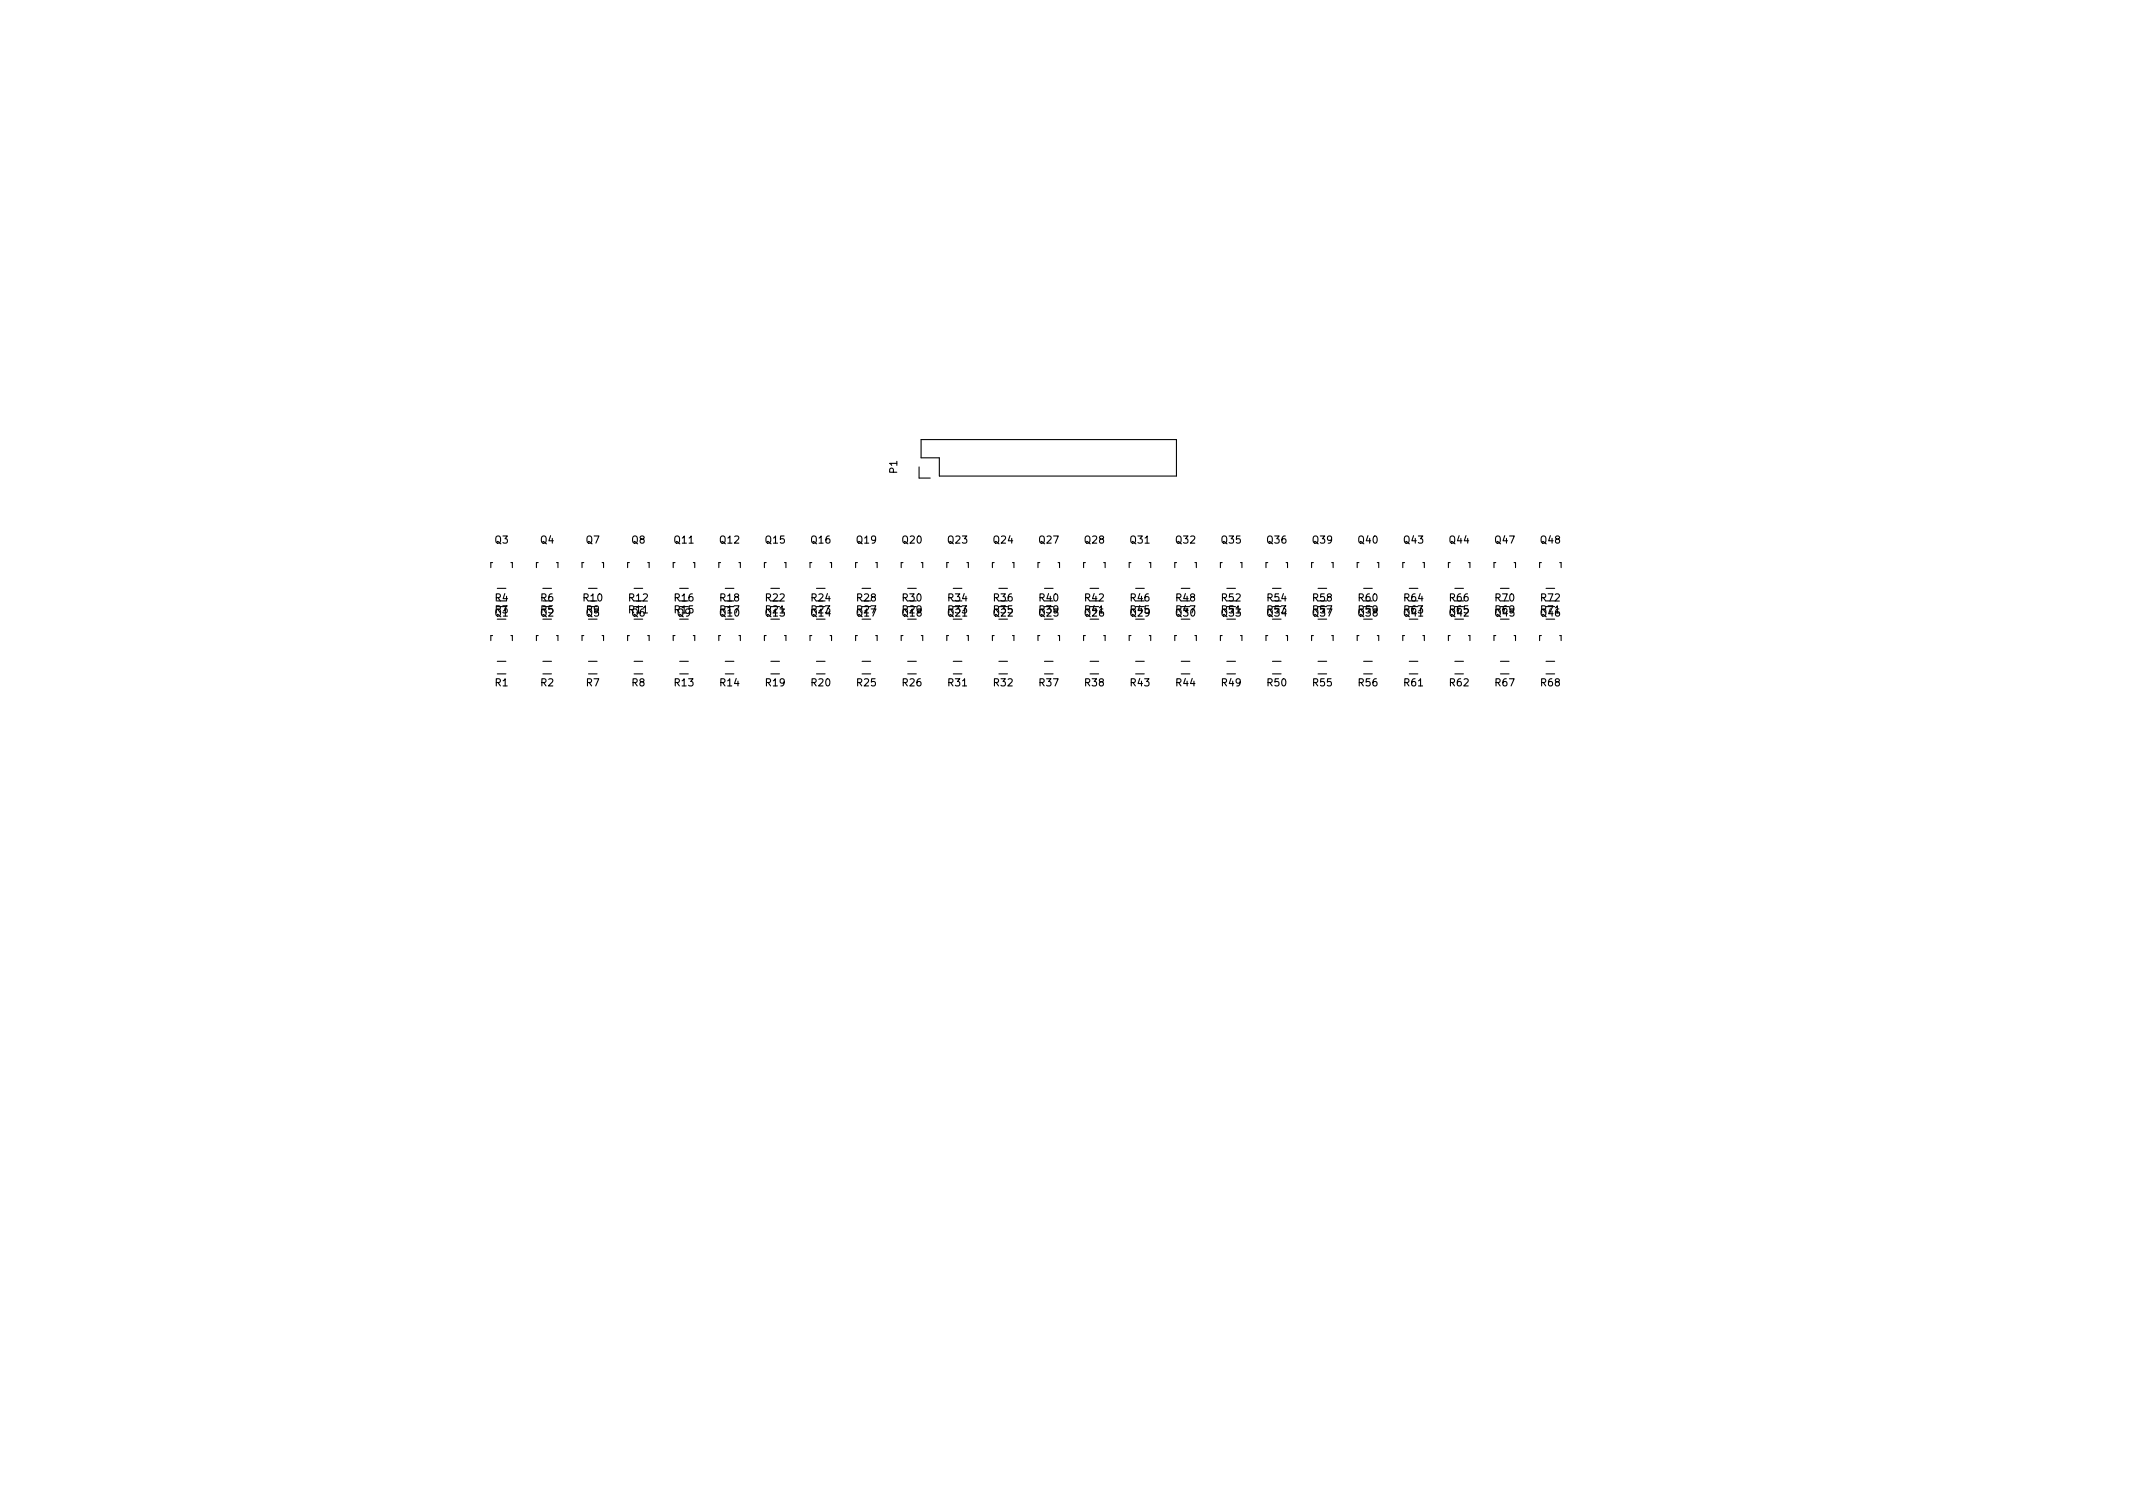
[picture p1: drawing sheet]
<svg xmlns="http://www.w3.org/2000/svg" width="297mm" height="210mm" viewBox="0 0 297 210" stroke-linecap="round" stroke-linejoin="round" font-family="sans-serif">
<defs><g id="words">
<g font-size="1.4">
<text x="124.9" y="65.9" transform="rotate(-90 124.9 65.9)">P1</text>
<text x="68.9" y="75.7">Q3</text>
<text x="75.3" y="75.7">Q4</text>
<text x="81.6" y="75.7">Q7</text>
<text x="88" y="75.7">Q8</text>
<text x="93.9" y="75.7">Q11</text>
<text x="100.3" y="75.7">Q12</text>
<text x="106.6" y="75.7">Q15</text>
<text x="113" y="75.7">Q16</text>
<text x="119.3" y="75.7">Q19</text>
<text x="125.7" y="75.7">Q20</text>
<text x="132" y="75.7">Q23</text>
<text x="138.4" y="75.7">Q24</text>
<text x="144.7" y="75.7">Q27</text>
<text x="151.1" y="75.7">Q28</text>
<text x="157.4" y="75.7">Q31</text>
<text x="163.8" y="75.7">Q32</text>
<text x="170.1" y="75.7">Q35</text>
<text x="176.5" y="75.7">Q36</text>
<text x="182.8" y="75.7">Q39</text>
<text x="189.2" y="75.7">Q40</text>
<text x="195.5" y="75.7">Q43</text>
<text x="201.9" y="75.7">Q44</text>
<text x="208.2" y="75.7">Q47</text>
<text x="214.6" y="75.7">Q48</text>
<text x="69" y="83.7">R4</text>
<text x="75.3" y="83.7">R6</text>
<text x="81.3" y="83.7">R10</text>
<text x="87.6" y="83.7">R12</text>
<text x="94" y="83.7">R16</text>
<text x="100.3" y="83.7">R18</text>
<text x="106.7" y="83.7">R22</text>
<text x="113" y="83.7">R24</text>
<text x="119.4" y="83.7">R28</text>
<text x="125.7" y="83.7">R30</text>
<text x="132.1" y="83.7">R34</text>
<text x="138.4" y="83.7">R36</text>
<text x="144.8" y="83.7">R40</text>
<text x="151.1" y="83.7">R42</text>
<text x="157.5" y="83.7">R46</text>
<text x="163.8" y="83.7">R48</text>
<text x="170.2" y="83.7">R52</text>
<text x="176.5" y="83.7">R54</text>
<text x="182.9" y="83.7">R58</text>
<text x="189.2" y="83.7">R60</text>
<text x="195.6" y="83.7">R64</text>
<text x="201.9" y="83.7">R66</text>
<text x="208.3" y="83.7">R70</text>
<text x="214.6" y="83.7">R72</text>
<text x="69" y="85.4">R3</text>
<text x="75.3" y="85.4">R5</text>
<text x="81.7" y="85.4">R9</text>
<text x="88" y="85.8">Q6</text>
<text x="94.3" y="85.8">Q9</text>
<text x="100.3" y="85.8">Q10</text>
<text x="100.3" y="85.4">R17</text>
<text x="106.6" y="85.8">Q13</text>
<text x="106.7" y="85.4">R21</text>
<text x="113" y="85.4">R23</text>
<text x="119.3" y="85.8">Q17</text>
<text x="119.4" y="85.4">R27</text>
<text x="125.7" y="85.4">R29</text>
<text x="132.1" y="85.4">R33</text>
<text x="138.4" y="85.4">R35</text>
<text x="144.8" y="85.4">R39</text>
<text x="151.1" y="85.8">Q26</text>
<text x="151.1" y="85.4">R41</text>
<text x="157.5" y="85.4">R45</text>
<text x="163.8" y="85.8">Q30</text>
<text x="163.8" y="85.4">R47</text>
<text x="170.2" y="85.4">R51</text>
<text x="176.5" y="85.4">R53</text>
<text x="182.9" y="85.4">R57</text>
<text x="189.2" y="85.4">R59</text>
<text x="195.6" y="85.4">R63</text>
<text x="201.9" y="85.4">R65</text>
<text x="208.3" y="85.4">R69</text>
<text x="214.6" y="85.8">Q46</text>
<text x="214.6" y="85.4">R71</text>
<text x="69" y="95.6">R1</text>
<text x="75.3" y="95.6">R2</text>
<text x="81.7" y="95.6">R7</text>
<text x="88" y="95.6">R8</text>
<text x="94" y="95.6">R13</text>
<text x="100.3" y="95.6">R14</text>
<text x="106.7" y="95.6">R19</text>
<text x="113" y="95.6">R20</text>
<text x="119.4" y="95.6">R25</text>
<text x="125.7" y="95.6">R26</text>
<text x="132.1" y="95.6">R31</text>
<text x="138.4" y="95.6">R32</text>
<text x="144.8" y="95.6">R37</text>
<text x="151.1" y="95.6">R38</text>
<text x="157.5" y="95.6">R43</text>
<text x="163.8" y="95.6">R44</text>
<text x="170.2" y="95.6">R49</text>
<text x="176.5" y="95.6">R50</text>
<text x="182.9" y="95.6">R55</text>
<text x="189.2" y="95.6">R56</text>
<text x="195.6" y="95.6">R61</text>
<text x="201.9" y="95.6">R62</text>
<text x="208.3" y="95.6">R67</text>
<text x="214.6" y="95.6">R68</text>
</g>
</g></defs>
<g fill="none" stroke="#000" stroke-width=".15">
<path d="M68.6 78.3h-.2v.7M71.1 78.3h.2v.7M74.9 78.3h-.2v.7M77.5 78.3h.2v.7M81.3 78.3h-.2v.7M83.8 78.3h.2v.7M87.6 78.3h-.2v.7M90.2 78.3h.2v.7M94 78.3h-.2v.7M96.5 78.3h.2v.7M100.3 78.3h-.2v.7M102.9 78.3h.2v.7"/>
<path d="M106.7 78.3h-.2v.7M109.2 78.3h.2v.7M113 78.3h-.2v.7M115.6 78.3h.2v.7M119.4 78.3h-.2v.7M121.9 78.3h.2v.7M125.7 78.3h-.2v.7M128 65v1.6h1.5M128.3 61.2h35.5v5.1h-33v-2.6h-2.5zM128.3 78.3h.2v.7M132.1 78.3h-.2v.7M134.6 78.3h.2v.7"/>
<path d="M138.4 78.3h-.2v.7M141 78.3h.2v.7M144.8 78.3h-.2v.7M147.3 78.3h.2v.7M151.1 78.3h-.2v.7M153.7 78.3h.2v.7M157.5 78.3h-.2v.7M160 78.3h.2v.7M163.8 78.3h-.2v.7M166.4 78.3h.2v.7M170.2 78.3h-.2v.7M172.7 78.3h.2v.7"/>
<path d="M176.5 78.3h-.2v.7M179.1 78.3h.2v.7M182.9 78.3h-.2v.7M185.4 78.3h.2v.7M189.2 78.3h-.2v.7M191.8 78.3h.2v.7M195.6 78.3h-.2v.7M198.1 78.3h.2v.7M201.9 78.3h-.2v.7M204.5 78.3h.2v.7M208.3 78.3h-.2v.7M210.8 78.3h.2v.7"/>
<path d="M214.6 78.3h-.2v.7M217.2 78.3h.2v.7M68.6 88.5h-.2v.7M69.3 92.1h1.1M69.3 93.8h1.1M69.3 81.9h1.1M69.3 86.2h1.1M71.1 88.5h.2v.7M74.9 88.5h-.2v.7M75.6 92.1h1.2M75.6 93.8h1.2M75.6 81.9h1.2"/>
<path d="M75.6 86.2h1.2M77.5 88.5h.2v.7M81.3 88.5h-.2v.7M82 92.1h1.1M82 93.8h1.1M82 81.9h1.1M82 86.2h1.1M83.8 88.5h.2v.7M87.6 88.5h-.2v.7M88.3 92.1h1.2M88.3 93.8h1.2M88.3 81.9h1.2"/>
<path d="M90.2 88.5h.2v.7M94 88.5h-.2v.7M94.7 92.1h1.1M94.7 93.8h1.1M94.7 81.9h1.1M96.5 88.5h.2v.7M100.3 88.5h-.2v.7M101 92.1h1.2M101 93.8h1.2M101 81.9h1.2M102.9 88.5h.2v.7M106.7 88.5h-.2v.7"/>
<path d="M107.4 92.1h1.1M107.4 93.8h1.1M107.4 81.9h1.1M109.2 88.5h.2v.7M113 88.5h-.2v.7M113.7 92.1h1.2M113.7 93.8h1.2M113.7 81.9h1.2M113.7 86.2h1.2M115.6 88.5h.2v.7M119.4 88.5h-.2v.7M120.1 92.1h1.1"/>
<path d="M120.1 93.8h1.1M120.1 81.9h1.1M121.9 88.5h.2v.7M125.7 88.5h-.2v.7M126.4 92.1h1.2M126.4 93.8h1.2M126.4 81.9h1.2M126.4 86.2h1.2M128.3 88.5h.2v.7M132.1 88.5h-.2v.7M132.8 92.1h1.1M132.8 93.8h1.1"/>
<path d="M132.8 81.9h1.1M132.8 86.2h1.1M134.6 88.5h.2v.7M138.4 88.5h-.2v.7M139.1 92.1h1.2M139.1 93.8h1.2M139.1 81.9h1.2M139.1 86.2h1.2M141 88.5h.2v.7M144.8 88.5h-.2v.7M145.5 92.1h1.1M145.5 93.8h1.1"/>
<path d="M145.5 81.9h1.1M145.5 86.2h1.1M147.3 88.5h.2v.7M151.1 88.5h-.2v.7M151.8 92.1h1.2M151.8 93.8h1.2M151.8 81.9h1.2M153.7 88.5h.2v.7M157.5 88.5h-.2v.7M158.2 92.1h1.1M158.2 93.8h1.1M158.2 81.9h1.1"/>
<path d="M158.2 86.2h1.1M160 88.5h.2v.7M163.8 88.5h-.2v.7M164.5 92.1h1.2M164.5 93.8h1.2M164.5 81.9h1.2M166.4 88.5h.2v.7M170.2 88.5h-.2v.7M170.9 92.1h1.1M170.9 93.8h1.1M170.9 81.9h1.1M170.9 86.2h1.1"/>
<path d="M172.7 88.5h.2v.7M176.5 88.5h-.2v.7M177.2 92.1h1.2M177.2 93.8h1.2M177.2 81.9h1.2M177.2 86.2h1.2M179.1 88.5h.2v.7M182.9 88.5h-.2v.7M183.6 92.1h1.1M183.6 93.8h1.1M183.6 81.9h1.1M183.6 86.2h1.1"/>
<path d="M185.4 88.5h.2v.7M189.2 88.5h-.2v.7M189.9 92.1h1.2M189.9 93.8h1.2M189.9 81.9h1.2M189.9 86.2h1.2M191.8 88.5h.2v.7M195.6 88.5h-.2v.7M196.3 92.1h1.1M196.3 93.8h1.1M196.3 81.9h1.1M196.3 86.2h1.1"/>
<path d="M198.1 88.5h.2v.7M201.9 88.5h-.2v.7M202.6 92.1h1.2M202.6 93.8h1.2M202.6 81.9h1.2M202.6 86.2h1.2M204.5 88.5h.2v.7M208.3 88.5h-.2v.7M209 92.1h1.1M209 93.8h1.1M209 81.9h1.1M209 86.2h1.1"/>
<path d="M210.8 88.5h.2v.7M214.6 88.5h-.2v.7M215.3 92.1h1.2M215.3 93.8h1.2M215.3 81.9h1.2M217.2 88.5h.2v.7"/>
</g>
<use href="#words"/>
</svg>
